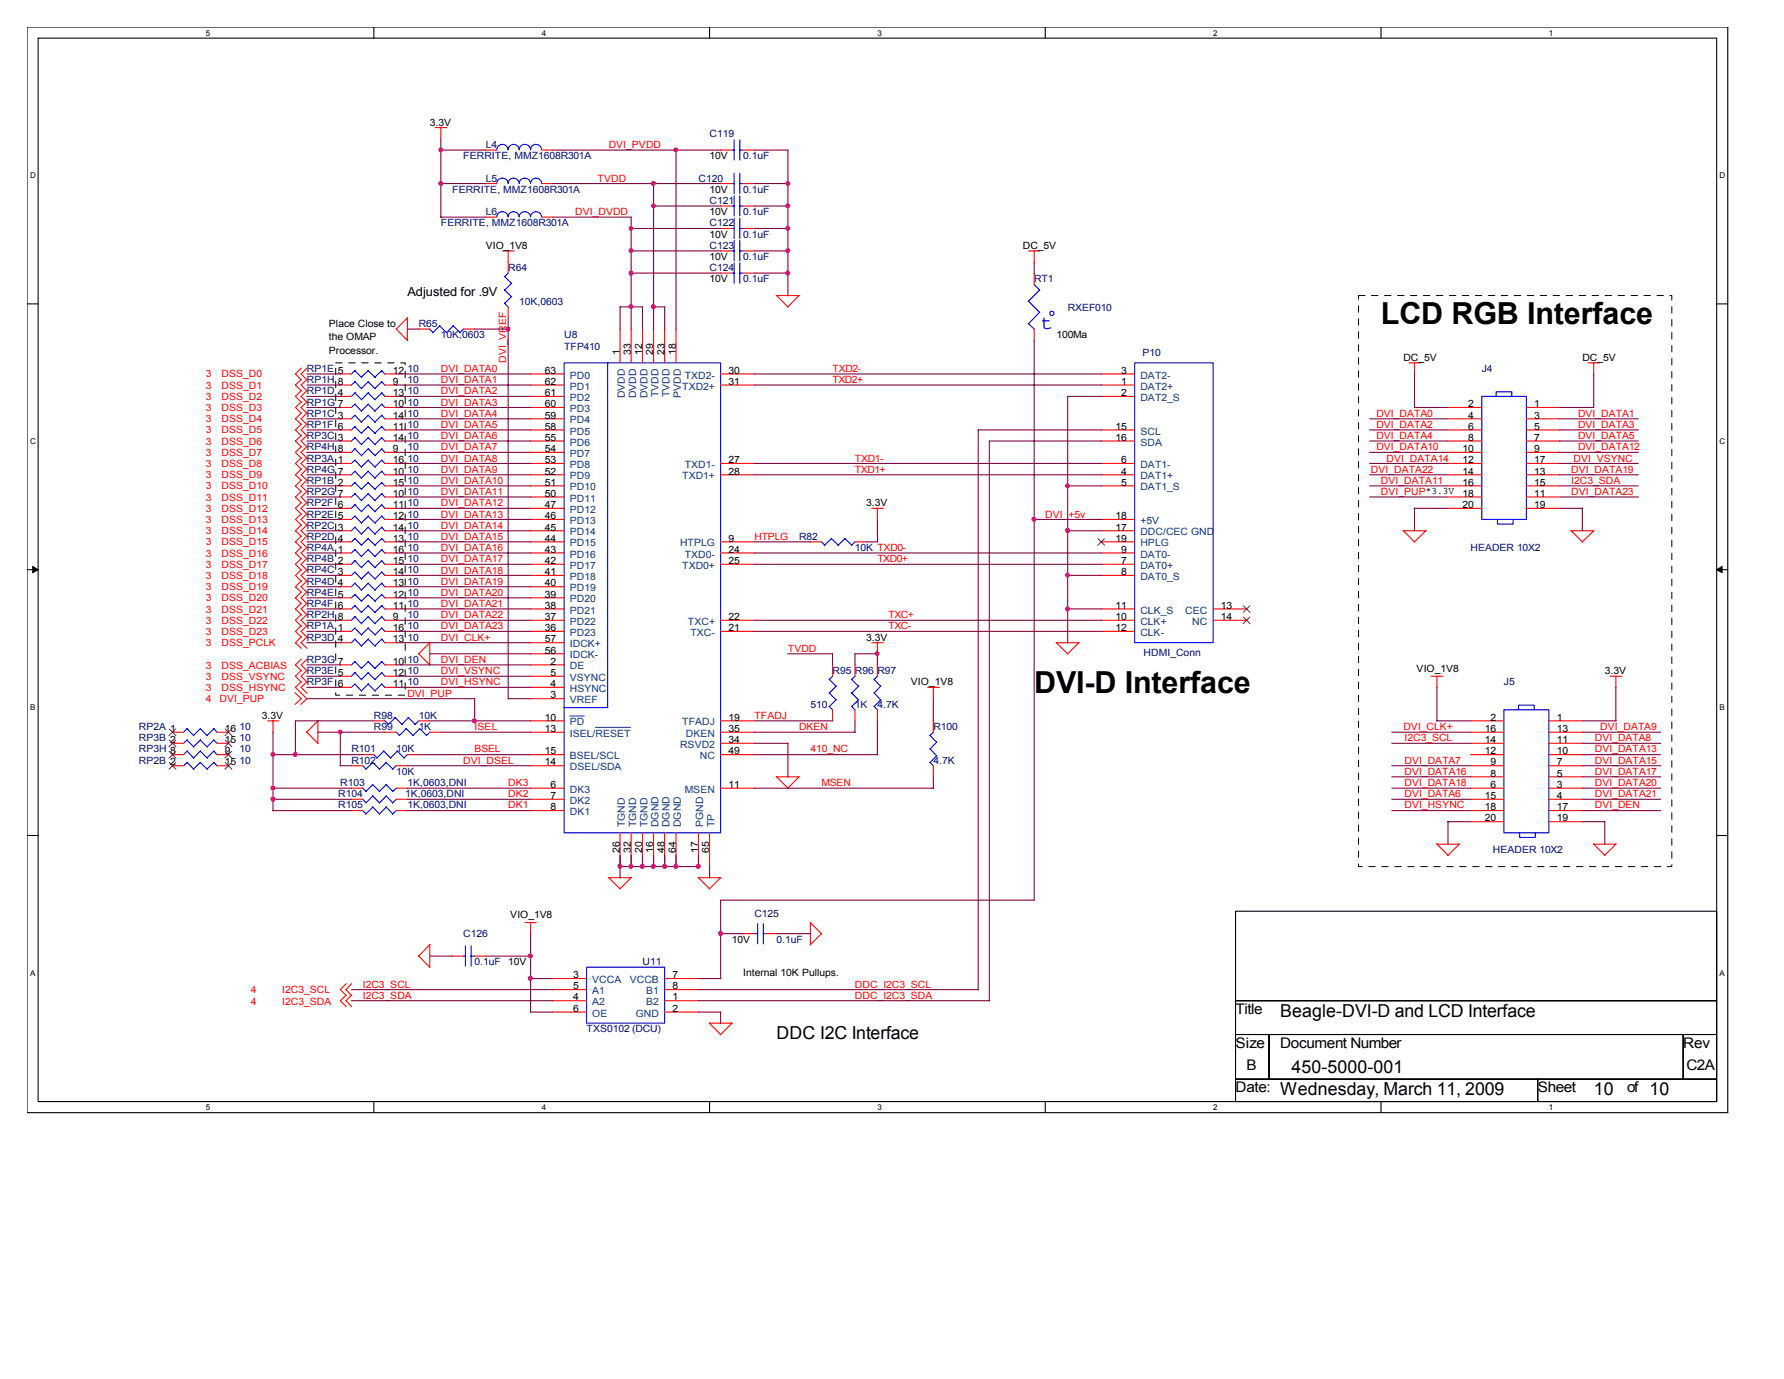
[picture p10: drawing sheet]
<svg xmlns="http://www.w3.org/2000/svg" width="279mm" height="216mm" viewBox="0 0 279 216" stroke-linecap="round" stroke-linejoin="round" font-family="sans-serif">
<defs><g id="words">
<g font-size="4.7">
<text x="216.3" y="50.7">LCD RGB Interface</text>
<text x="162" y="108.5">DVI-D Interface</text>
</g>
<text font-size="3.2" fill="#00f" x="163" y="51.6">t</text>
<g font-size="2.8">
<text x="200.5" y="159.2">Beagle-DVI-D and LCD Interface</text>
<text x="121.6" y="162.7">DDC I2C Interface</text>
<text x="202.3" y="168">450-5000-001</text>
<text x="200.5" y="171.5">Wednesday, March 11, 2009</text>
<text x="249.6" y="171.5">10</text>
<text x="258.4" y="171.5">10</text>
</g>
<g font-size="2.3">
<text x="193.5" y="158.7">Title</text>
<text x="193.5" y="164">Size</text>
<text x="195.2" y="167.5">B</text>
<text x="200.5" y="164">Document Number</text>
<text x="263.6" y="164">Rev</text>
<text x="264.1" y="167.5">C2A</text>
<text x="193.5" y="171">Date:</text>
<text x="240.8" y="171">Sheet</text>
<text x="254.8" y="171">of</text>
</g>
<text font-size="1.9" x="63.8" y="46.3">Adjusted for .9V</text>
<g font-size="1.6">
<text x="67.3" y="19.7">3.3V</text>
<text x="111.1" y="24.9">10V</text>
<text x="111.1" y="30.2">10V</text>
<text x="111.1" y="33.7">10V</text>
<text x="76.1" y="38.9">VIO_1V8</text>
<text x="111.1" y="37.2">10V</text>
<text x="111.1" y="40.7">10V</text>
<text x="160.2" y="38.9">DC_5V</text>
<text x="111.1" y="44.2">10V</text>
<text x="51.5" y="51.2">Place Close to</text>
<text x="51.5" y="53.3">the OMAP</text>
<text x="165.4" y="53">100Ma</text>
<text x="51.5" y="55.4">Processor.</text>
<text x="52.9" y="58.5">5</text>
<text x="61.5" y="58.5">12</text>
<text x="85.3" y="58.5">63</text>
<text x="97.1" y="55.6" transform="rotate(-90 97.1 55.6)">1</text>
<text x="98.8" y="55.6" transform="rotate(-90 98.8 55.6)">33</text>
<text x="100.6" y="55.6" transform="rotate(-90 100.6 55.6)">12</text>
<text x="102.3" y="55.6" transform="rotate(-90 102.3 55.6)">29</text>
<text x="104.1" y="55.6" transform="rotate(-90 104.1 55.6)">23</text>
<text x="105.8" y="55.6" transform="rotate(-90 105.8 55.6)">18</text>
<text x="114.1" y="58.5">30</text>
<text x="175.6" y="58.5">3</text>
<text x="219.8" y="56.5">DC_5V</text>
<text x="247.8" y="56.5">DC_5V</text>
<text x="52.9" y="62">4</text>
<text x="52.9" y="60.2">8</text>
<text x="52.9" y="65.5">3</text>
<text x="52.9" y="63.8">7</text>
<text x="61.5" y="62">13</text>
<text x="61.5" y="60.2">9</text>
<text x="61.5" y="65.5">14</text>
<text x="61.5" y="63.8">10</text>
<text x="85.3" y="60.2">62</text>
<text x="85.3" y="62">61</text>
<text x="85.3" y="63.8">60</text>
<text x="85.3" y="65.5">59</text>
<text x="114.1" y="60.2">31</text>
<text x="175.6" y="60.2">1</text>
<text x="175.6" y="62">2</text>
<text x="230" y="63.8">2</text>
<text x="230" y="65.5">4</text>
<text x="240.3" y="63.8">1</text>
<text x="240.3" y="65.5">3</text>
<text x="52.9" y="67.3">6</text>
<text x="52.9" y="69">3</text>
<text x="52.9" y="70.8">8</text>
<text x="61.5" y="67.3">11</text>
<text x="61.5" y="69">14</text>
<text x="61.5" y="70.8">9</text>
<text x="85.3" y="67.3">58</text>
<text x="85.3" y="69">55</text>
<text x="85.3" y="70.8">54</text>
<text x="174.7" y="67.3">15</text>
<text x="174.7" y="69">16</text>
<text x="229.1" y="70.8">10</text>
<text x="230" y="67.3">6</text>
<text x="230" y="69">8</text>
<text x="240.3" y="67.3">5</text>
<text x="240.3" y="69">7</text>
<text x="240.3" y="70.8">9</text>
<text x="52.9" y="77.8">7</text>
<text x="52.9" y="72.5">1</text>
<text x="52.9" y="74.3">7</text>
<text x="52.9" y="76">2</text>
<text x="61.5" y="77.8">10</text>
<text x="61.5" y="72.5">16</text>
<text x="61.5" y="74.3">10</text>
<text x="61.5" y="76">15</text>
<text x="85.3" y="72.5">53</text>
<text x="85.3" y="74.3">52</text>
<text x="85.3" y="76">51</text>
<text x="85.3" y="77.8">50</text>
<text x="114.1" y="74.3">28</text>
<text x="114.1" y="72.5">27</text>
<text x="175.6" y="74.3">4</text>
<text x="175.6" y="76">5</text>
<text x="175.6" y="72.5">6</text>
<text x="229.1" y="72.5">12</text>
<text x="229.1" y="74.3">14</text>
<text x="229.1" y="76">16</text>
<text x="229.1" y="77.8">18</text>
<text x="240.3" y="72.5">17</text>
<text x="240.3" y="74.3">13</text>
<text x="240.3" y="76">15</text>
<text x="240.3" y="77.8">11</text>
<text x="52.9" y="79.5">6</text>
<text x="52.9" y="83.1">3</text>
<text x="52.9" y="81.3">5</text>
<text x="61.5" y="79.5">11</text>
<text x="61.5" y="83.1">14</text>
<text x="61.5" y="81.3">12</text>
<text x="85.3" y="79.5">47</text>
<text x="85.3" y="81.3">46</text>
<text x="85.3" y="83.1">45</text>
<text x="135.7" y="79.2">3.3V</text>
<text x="174.7" y="83.1">17</text>
<text x="174.7" y="81.3">18</text>
<text x="229.1" y="79.5">20</text>
<text x="240.3" y="79.5">19</text>
<text x="52.9" y="84.8">4</text>
<text x="52.9" y="86.5">1</text>
<text x="52.9" y="88.3">2</text>
<text x="61.5" y="84.8">13</text>
<text x="61.5" y="86.5">16</text>
<text x="61.5" y="88.3">15</text>
<text x="85.3" y="84.8">44</text>
<text x="85.3" y="86.5">43</text>
<text x="85.3" y="88.3">42</text>
<text x="114.1" y="88.3">25</text>
<text x="114.1" y="86.5">24</text>
<text x="114.1" y="84.8">9</text>
<text x="174.7" y="84.8">19</text>
<text x="175.6" y="88.3">7</text>
<text x="175.6" y="86.5">9</text>
<text x="52.9" y="90">3</text>
<text x="52.9" y="91.8">4</text>
<text x="52.9" y="93.6">5</text>
<text x="52.9" y="95.3">6</text>
<text x="61.5" y="90">14</text>
<text x="61.5" y="91.8">13</text>
<text x="61.5" y="93.6">12</text>
<text x="61.5" y="95.3">11</text>
<text x="85.3" y="90">41</text>
<text x="85.3" y="91.8">40</text>
<text x="85.3" y="93.6">39</text>
<text x="85.3" y="95.3">38</text>
<text x="174.7" y="95.3">11</text>
<text x="175.6" y="90">8</text>
<text x="191.2" y="95.3">13</text>
<text x="52.9" y="100.6">4</text>
<text x="52.9" y="97.1">8</text>
<text x="52.9" y="98.8">1</text>
<text x="61.5" y="100.6">13</text>
<text x="61.5" y="97.1">9</text>
<text x="61.5" y="98.8">16</text>
<text x="85.3" y="97.1">37</text>
<text x="85.3" y="98.8">36</text>
<text x="85.3" y="100.6">57</text>
<text x="114.1" y="97.1">22</text>
<text x="114.1" y="98.8">21</text>
<text x="135.7" y="100.3">3.3V</text>
<text x="174.7" y="97.1">10</text>
<text x="174.7" y="98.8">12</text>
<text x="191.2" y="97.1">14</text>
<text x="52.9" y="107.6">6</text>
<text x="52.9" y="104.1">7</text>
<text x="52.9" y="105.8">5</text>
<text x="61.5" y="107.6">11</text>
<text x="61.5" y="104.1">10</text>
<text x="61.5" y="105.8">12</text>
<text x="85.3" y="102.3">56</text>
<text x="86.2" y="104.1">2</text>
<text x="86.2" y="105.8">5</text>
<text x="86.2" y="107.6">4</text>
<text x="142.7" y="107.3">VIO_1V8</text>
<text x="221.9" y="105.2">VIO_1V8</text>
<text x="251.3" y="105.5">3.3V</text>
<text x="41" y="112.6">3.3V</text>
<text x="85.3" y="112.8">10</text>
<text x="86.2" y="109.3">3</text>
<text x="114.1" y="112.8">19</text>
<text x="233.4" y="112.8">2</text>
<text x="243.8" y="112.8">1</text>
<text x="35.2" y="114.6">16</text>
<text x="35.2" y="116.3">15</text>
<text x="35.2" y="118.1">9</text>
<text x="35.2" y="119.8">15</text>
<text x="85.3" y="118.1">15</text>
<text x="85.3" y="119.8">14</text>
<text x="85.3" y="114.6">13</text>
<text x="114.1" y="118.1">49</text>
<text x="114.1" y="116.3">34</text>
<text x="114.1" y="114.6">35</text>
<text x="232.5" y="114.6">16</text>
<text x="232.5" y="116.3">14</text>
<text x="232.5" y="118.1">12</text>
<text x="233.4" y="119.8">9</text>
<text x="243.8" y="114.6">13</text>
<text x="243.8" y="116.3">11</text>
<text x="243.8" y="118.1">10</text>
<text x="243.8" y="119.8">7</text>
<text x="86.2" y="125.1">7</text>
<text x="86.2" y="123.4">6</text>
<text x="114.1" y="123.4">11</text>
<text x="232.5" y="125.1">15</text>
<text x="233.4" y="121.6">8</text>
<text x="233.4" y="123.4">6</text>
<text x="243.8" y="121.6">5</text>
<text x="243.8" y="123.4">3</text>
<text x="243.8" y="125.1">4</text>
<text x="86.2" y="126.9">8</text>
<text x="232.5" y="126.9">18</text>
<text x="232.5" y="128.6">20</text>
<text x="243.8" y="126.9">17</text>
<text x="243.8" y="128.6">19</text>
<text x="97.1" y="133.5" transform="rotate(-90 97.1 133.5)">26</text>
<text x="98.8" y="133.5" transform="rotate(-90 98.8 133.5)">32</text>
<text x="100.6" y="133.5" transform="rotate(-90 100.6 133.5)">20</text>
<text x="102.3" y="133.5" transform="rotate(-90 102.3 133.5)">16</text>
<text x="104.1" y="133.5" transform="rotate(-90 104.1 133.5)">48</text>
<text x="105.8" y="133.5" transform="rotate(-90 105.8 133.5)">64</text>
<text x="109.3" y="133.5" transform="rotate(-90 109.3 133.5)">17</text>
<text x="111.1" y="133.5" transform="rotate(-90 111.1 133.5)">65</text>
<text x="79.9" y="143.8">VIO_1V8</text>
<text x="114.6" y="147.6">10V</text>
<text x="79.6" y="151.1">10V</text>
<text x="89.7" y="154.9">5</text>
<text x="89.7" y="153.2">3</text>
<text x="105.3" y="154.9">8</text>
<text x="105.3" y="153.2">7</text>
<text x="116.4" y="152.9">Internal 10K Pullups.</text>
<text x="89.7" y="158.4">6</text>
<text x="89.7" y="156.6">4</text>
<text x="105.3" y="158.4">2</text>
<text x="105.3" y="156.6">1</text>
</g>
<g font-size="1.6" fill="#000080">
<text x="76.1" y="23.2">L4</text>
<text x="111.1" y="21.4">C119</text>
<text x="72.6" y="24.9">FERRITE, MMZ1608R301A</text>
<text x="76.1" y="28.4">L5</text>
<text x="109.4" y="28.4">C120</text>
<text x="116.4" y="24.9">0.1uF</text>
<text x="69" y="35.4">FERRITE, MMZ1608R301A</text>
<text x="70.8" y="30.2">FERRITE, MMZ1608R301A</text>
<text x="76.1" y="33.7">L6</text>
<text x="111.1" y="32">C121</text>
<text x="111.1" y="35.4">C122</text>
<text x="116.4" y="30.2">0.1uF</text>
<text x="116.4" y="33.7">0.1uF</text>
<text x="111.1" y="38.9">C123</text>
<text x="116.4" y="37.2">0.1uF</text>
<text x="116.4" y="40.7">0.1uF</text>
<text x="79.6" y="42.5">R64</text>
<text x="81.3" y="47.7">10K,0603</text>
<text x="111.1" y="42.5">C124</text>
<text x="116.4" y="44.2">0.1uF</text>
<text x="162" y="44.2">RT1</text>
<text x="65.6" y="51.2">R65</text>
<text x="69" y="53">10K,0603</text>
<text x="88.3" y="53">U8</text>
<text x="167.2" y="48.8">RXEF010</text>
<text x="48" y="60">RP1H</text>
<text x="48" y="58.3">RP1E</text>
<text x="63.8" y="60">10</text>
<text x="63.8" y="58.3">10</text>
<text x="88.3" y="54.7">TFP410</text>
<text x="178.9" y="55.8">P10</text>
<text x="232.1" y="58.3">J4</text>
<text x="48" y="61.7">RP1D</text>
<text x="48" y="65.2">RP1C</text>
<text x="48" y="63.5">RP1G</text>
<text x="63.8" y="61.7">10</text>
<text x="63.8" y="65.2">10</text>
<text x="63.8" y="63.5">10</text>
<text x="48" y="67">RP1F</text>
<text x="48" y="68.7">RP3C</text>
<text x="48" y="70.5">RP4H</text>
<text x="63.8" y="68.7">10</text>
<text x="63.8" y="70.5">10</text>
<text x="63.8" y="67">10</text>
<text x="48" y="77.5">RP2G</text>
<text x="48" y="72.3">RP3A</text>
<text x="48" y="74">RP4G</text>
<text x="48" y="75.8">RP1B</text>
<text x="63.8" y="72.3">10</text>
<text x="63.8" y="75.8">10</text>
<text x="63.8" y="77.5">10</text>
<text x="63.8" y="74">10</text>
<text x="48" y="79.2">RP2F</text>
<text x="48" y="82.8">RP2C</text>
<text x="48" y="81">RP2E</text>
<text x="63.8" y="82.8">10</text>
<text x="63.8" y="81">10</text>
<text x="63.8" y="79.2">10</text>
<text x="48" y="84.5">RP2D</text>
<text x="48" y="86.3">RP4A</text>
<text x="48" y="88">RP4B</text>
<text x="48" y="89.8">RP4C</text>
<text x="63.8" y="84.5">10</text>
<text x="63.8" y="89.8">10</text>
<text x="63.8" y="86.3">10</text>
<text x="63.8" y="88">10</text>
<text x="125.1" y="84.5">R82</text>
<text x="133.9" y="86.3">10K TXD0-</text>
<text x="230.3" y="86.3">HEADER 10X2</text>
<text x="48" y="91.5">RP4D</text>
<text x="48" y="93.3">RP4E</text>
<text x="48" y="95">RP4F</text>
<text x="63.8" y="91.5">10</text>
<text x="63.8" y="93.3">10</text>
<text x="63.8" y="95">10</text>
<text x="48" y="100.3">RP3D</text>
<text x="48" y="96.8">RP2H</text>
<text x="48" y="98.6">RP1A</text>
<text x="63.8" y="100.3">10</text>
<text x="63.8" y="96.8">10</text>
<text x="63.8" y="98.6">10</text>
<text x="48" y="107.3">RP3F</text>
<text x="48" y="103.8">RP3G</text>
<text x="48" y="105.5">RP3E</text>
<text x="63.8" y="105.5">10</text>
<text x="63.8" y="107.3">10</text>
<text x="63.8" y="103.8">10</text>
<text x="130.4" y="105.5">R95 R96 R97</text>
<text x="179.1" y="102.7">HDMI_Conn</text>
<text x="235.5" y="107.3">J5</text>
<text x="58.5" y="112.6">R98</text>
<text x="65.6" y="112.6">10K</text>
<text x="126.9" y="110.8">510</text>
<text x="133.9" y="110.8">1K</text>
<text x="137.4" y="110.8">4.7K</text>
<text x="21.8" y="114.3">RP2A 1</text>
<text x="21.8" y="116.1">RP3B 2</text>
<text x="21.8" y="117.8">RP3H 8</text>
<text x="21.8" y="119.6">RP2B 2</text>
<text x="37.5" y="117.8">10</text>
<text x="37.5" y="114.3">10</text>
<text x="37.5" y="116.1">10</text>
<text x="37.5" y="119.6">10</text>
<text x="55" y="117.8">R101</text>
<text x="55" y="119.6">R102</text>
<text x="58.5" y="114.3">R99</text>
<text x="62.1" y="117.8">10K</text>
<text x="65.6" y="114.3">1K</text>
<text x="146.2" y="114.3">R100</text>
<text x="146.2" y="119.6">4.7K</text>
<text x="53" y="124.8">R104</text>
<text x="53.3" y="123.1">R103</text>
<text x="62.1" y="121.3">10K</text>
<text x="63.5" y="124.8">1K,0603,DNI</text>
<text x="63.8" y="123.1">1K,0603,DNI</text>
<text x="53" y="126.6">R105</text>
<text x="63.8" y="126.6">1K,0603,DNI</text>
<text x="233.8" y="133.6">HEADER 10X2</text>
<text x="118.2" y="143.6">C125</text>
<text x="72.6" y="146.7">C126</text>
<text x="121.6" y="147.6">0.1uF</text>
<text x="74.3" y="151.1">0.1uF</text>
<text x="100.6" y="151.1">U11</text>
<text x="91.9" y="161.6">TXS0102 (DCU)</text>
</g>
<g font-size="1.6" fill="#f00">
<text x="95.3" y="23.2">DVI_PVDD</text>
<text x="93.6" y="28.4">TVDD</text>
<text x="90.1" y="33.7">DVI_DVDD</text>
<text x="32.3" y="59.1">3</text>
<text x="34.7" y="59.1">DSS_D0</text>
<text x="69" y="58.3">DVI_DATA0</text>
<text x="69" y="60">DVI_DATA1</text>
<text x="79.3" y="56.8" transform="rotate(-90 79.3 56.8)">DVI_VREF</text>
<text x="130.4" y="58.3">TXD2-</text>
<text x="130.4" y="60">TXD2+</text>
<text x="32.3" y="64.4">3</text>
<text x="32.3" y="62.6">3</text>
<text x="32.3" y="60.9">3</text>
<text x="34.7" y="64.4">DSS_D3</text>
<text x="34.7" y="62.6">DSS_D2</text>
<text x="34.7" y="60.9">DSS_D1</text>
<text x="69" y="61.7">DVI_DATA2</text>
<text x="69" y="65.2">DVI_DATA4</text>
<text x="69" y="63.5">DVI_DATA3</text>
<text x="215.6" y="65.2">DVI_DATA0</text>
<text x="247.1" y="65.2">DVI_DATA1</text>
<text x="32.3" y="66.1">3</text>
<text x="32.3" y="69.6">3</text>
<text x="32.3" y="71.4">3</text>
<text x="32.3" y="67.9">3</text>
<text x="34.7" y="66.1">DSS_D4</text>
<text x="34.7" y="69.6">DSS_D6</text>
<text x="34.7" y="71.4">DSS_D7</text>
<text x="34.7" y="67.9">DSS_D5</text>
<text x="69" y="67">DVI_DATA5</text>
<text x="69" y="70.5">DVI_DATA7</text>
<text x="69" y="68.7">DVI_DATA6</text>
<text x="215.6" y="67">DVI_DATA2</text>
<text x="215.6" y="68.7">DVI_DATA4</text>
<text x="215.6" y="70.5">DVI_DATA10</text>
<text x="247.1" y="67">DVI_DATA3</text>
<text x="247.1" y="68.7">DVI_DATA5</text>
<text x="247.1" y="70.5">DVI_DATA12</text>
<text x="32.3" y="76.6">3</text>
<text x="32.3" y="73.2">3</text>
<text x="32.3" y="74.9">3</text>
<text x="34.7" y="76.6">DSS_D10</text>
<text x="34.7" y="73.2">DSS_D8</text>
<text x="34.7" y="74.9">DSS_D9</text>
<text x="69" y="74">DVI_DATA9</text>
<text x="69" y="72.3">DVI_DATA8</text>
<text x="69" y="77.5">DVI_DATA11</text>
<text x="69" y="75.8">DVI_DATA10</text>
<text x="133.9" y="74">TXD1+</text>
<text x="133.9" y="72.3">TXD1-</text>
<text x="214.7" y="74">DVI_DATA22</text>
<text x="216.3" y="75.8">DVI_DATA11</text>
<text x="216.3" y="77.5">DVI_PUP*3.3V</text>
<text x="217.2" y="72.3">DVI_DATA14</text>
<text x="246.1" y="75.8">I2C3_SDA</text>
<text x="246.1" y="74">DVI_DATA19</text>
<text x="246.1" y="77.5">DVI_DATA23</text>
<text x="246.4" y="72.3">DVI_VSYNC</text>
<text x="32.3" y="78.4">3</text>
<text x="32.3" y="80.1">3</text>
<text x="32.3" y="83.7">3</text>
<text x="32.3" y="81.9">3</text>
<text x="34.7" y="78.4">DSS_D11</text>
<text x="34.7" y="80.1">DSS_D12</text>
<text x="34.7" y="83.7">DSS_D14</text>
<text x="34.7" y="81.9">DSS_D13</text>
<text x="69" y="81">DVI_DATA13</text>
<text x="69" y="82.8">DVI_DATA14</text>
<text x="69" y="79.2">DVI_DATA12</text>
<text x="163.7" y="81">DVI_+5v</text>
<text x="32.3" y="88.9">3</text>
<text x="32.3" y="85.4">3</text>
<text x="32.3" y="87.2">3</text>
<text x="34.7" y="88.9">DSS_D17</text>
<text x="34.7" y="85.4">DSS_D15</text>
<text x="34.7" y="87.2">DSS_D16</text>
<text x="69" y="84.5">DVI_DATA15</text>
<text x="69" y="86.3">DVI_DATA16</text>
<text x="69" y="88">DVI_DATA17</text>
<text x="69" y="89.8">DVI_DATA18</text>
<text x="118.2" y="84.5">HTPLG</text>
<text x="137.4" y="88">TXD0+</text>
<text x="32.3" y="95.9">3</text>
<text x="32.3" y="94.1">3</text>
<text x="32.3" y="90.7">3</text>
<text x="32.3" y="92.4">3</text>
<text x="34.7" y="95.9">DSS_D21</text>
<text x="34.7" y="94.1">DSS_D20</text>
<text x="34.7" y="90.7">DSS_D18</text>
<text x="34.7" y="92.4">DSS_D19</text>
<text x="69" y="95">DVI_DATA21</text>
<text x="69" y="91.5">DVI_DATA19</text>
<text x="69" y="93.3">DVI_DATA20</text>
<text x="32.3" y="101.2">3</text>
<text x="32.3" y="99.4">3</text>
<text x="32.3" y="97.7">3</text>
<text x="34.7" y="101.2">DSS_PCLK</text>
<text x="34.7" y="99.4">DSS_D23</text>
<text x="34.7" y="97.7">DSS_D22</text>
<text x="69" y="100.3">DVI_CLK+</text>
<text x="69" y="98.6">DVI_DATA23</text>
<text x="69" y="96.8">DVI_DATA22</text>
<text x="139.1" y="96.8">TXC+</text>
<text x="139.1" y="98.6">TXC-</text>
<text x="32.3" y="106.4">3</text>
<text x="32.3" y="104.7">3</text>
<text x="34.7" y="106.4">DSS_VSYNC</text>
<text x="34.7" y="104.7">DSS_ACBIAS</text>
<text x="69" y="105.5">DVI_VSYNC</text>
<text x="69" y="107.3">DVI_HSYNC</text>
<text x="69" y="103.8">DVI_DEN</text>
<text x="123.4" y="102.1">TVDD</text>
<text x="32.3" y="109.9">4</text>
<text x="32.3" y="108.2">3</text>
<text x="34.4" y="109.9">DVI_PUP</text>
<text x="34.7" y="108.2">DSS_HSYNC</text>
<text x="63.8" y="109.1">DVI_PUP</text>
<text x="118.2" y="112.6">TFADJ</text>
<text x="72.6" y="119.6">DVI_DSEL</text>
<text x="74.3" y="117.8">BSEL</text>
<text x="74.3" y="114.3">ISEL</text>
<text x="125.1" y="114.3">DKEN</text>
<text x="126.9" y="117.8">410_NC</text>
<text x="219.8" y="114.3">DVI_CLK+</text>
<text x="220" y="119.6">DVI_DATA7</text>
<text x="220" y="116.1">I2C3_SCL</text>
<text x="249.8" y="119.6">DVI_DATA15</text>
<text x="249.8" y="116.1">DVI_DATA8</text>
<text x="249.8" y="117.8">DVI_DATA13</text>
<text x="250.6" y="114.3">DVI_DATA9</text>
<text x="79.6" y="123.1">DK3</text>
<text x="79.6" y="124.8">DK2</text>
<text x="128.7" y="123.1">MSEN</text>
<text x="220" y="121.3">DVI_DATA16</text>
<text x="220" y="123.1">DVI_DATA18</text>
<text x="220" y="124.8">DVI_DATA6</text>
<text x="249.8" y="123.1">DVI_DATA20</text>
<text x="249.8" y="124.8">DVI_DATA21</text>
<text x="249.8" y="121.3">DVI_DATA17</text>
<text x="79.6" y="126.6">DK1</text>
<text x="220" y="126.6">DVI_HSYNC</text>
<text x="249.8" y="126.6">DVI_DEN</text>
<text x="39.3" y="155.5">4</text>
<text x="44.2" y="155.5">I2C3_SCL</text>
<text x="56.8" y="154.6">I2C3_SCL</text>
<text x="133.9" y="154.6">DDC_I2C3_SCL</text>
<text x="39.3" y="157.3">4</text>
<text x="44.2" y="157.3">I2C3_SDA</text>
<text x="56.8" y="156.4">I2C3_SDA</text>
<text x="133.9" y="156.4">DDC_I2C3_SDA</text>
</g>
<g font-size="1.6" fill="#004080">
<text x="89.2" y="59.3">PD0</text>
<text x="107.2" y="59.3">TXD2-</text>
<text x="178.6" y="59.3">DAT2-</text>
<text x="89.2" y="61">PD1</text>
<text x="89.2" y="62.8">PD2</text>
<text x="89.2" y="64.5">PD3</text>
<text x="97.9" y="62.4" transform="rotate(-90 97.9 62.4)">DVDD</text>
<text x="99.6" y="62.4" transform="rotate(-90 99.6 62.4)">DVDD</text>
<text x="101.4" y="62.4" transform="rotate(-90 101.4 62.4)">DVDD</text>
<text x="103.1" y="62.2" transform="rotate(-90 103.1 62.2)">TVDD</text>
<text x="104.9" y="62.2" transform="rotate(-90 104.9 62.2)">TVDD</text>
<text x="106.6" y="62.3" transform="rotate(-90 106.6 62.3)">PVDD</text>
<text x="106.8" y="61">TXD2+</text>
<text x="178.6" y="61">DAT2+</text>
<text x="178.6" y="62.8">DAT2_S</text>
<text x="89.2" y="66.3">PD4</text>
<text x="89.2" y="68">PD5</text>
<text x="89.2" y="69.8">PD6</text>
<text x="89.2" y="71.5">PD7</text>
<text x="178.6" y="68">SCL</text>
<text x="178.6" y="69.8">SDA</text>
<text x="89.2" y="73.3">PD8</text>
<text x="89.2" y="75.1">PD9</text>
<text x="89.2" y="76.8">PD10</text>
<text x="106.8" y="75.1">TXD1+</text>
<text x="107.2" y="73.3">TXD1-</text>
<text x="178.6" y="75.1">DAT1+</text>
<text x="178.6" y="76.8">DAT1_S</text>
<text x="178.6" y="73.3">DAT1-</text>
<text x="89.2" y="78.5">PD11</text>
<text x="89.2" y="80.3">PD12</text>
<text x="89.2" y="82">PD13</text>
<text x="89.2" y="83.8">PD14</text>
<text x="178.6" y="83.8">DDC/CEC GND</text>
<text x="178.6" y="82">+5V</text>
<text x="89.2" y="85.6">PD15</text>
<text x="89.2" y="87.3">PD16</text>
<text x="89.2" y="89.1">PD17</text>
<text x="106.5" y="85.6">HTPLG</text>
<text x="106.8" y="89.1">TXD0+</text>
<text x="107.2" y="87.3">TXD0-</text>
<text x="178.6" y="89.1">DAT0+</text>
<text x="178.6" y="87.3">DAT0-</text>
<text x="178.6" y="85.6">HPLG</text>
<text x="89.2" y="90.8">PD18</text>
<text x="89.2" y="92.6">PD19</text>
<text x="89.2" y="94.3">PD20</text>
<text x="178.6" y="90.8">DAT0_S</text>
<text x="89.2" y="96.1">PD21</text>
<text x="89.2" y="97.8">PD22</text>
<text x="89.2" y="99.6">PD23</text>
<text x="89.2" y="101.3">IDCK+</text>
<text x="107.7" y="97.8">TXC+</text>
<text x="108.1" y="99.6">TXC-</text>
<text x="178.6" y="97.8">CLK+</text>
<text x="178.6" y="99.6">CLK-</text>
<text x="178.6" y="96.1">CLK_S</text>
<text x="185.6" y="96.1">CEC</text>
<text x="186.7" y="97.8">NC</text>
<text x="89.2" y="103.1">IDCK-</text>
<text x="89.2" y="104.8">DE</text>
<text x="89.2" y="106.6">VSYNC</text>
<text x="89.2" y="108.3">HSYNC</text>
<text x="89.2" y="110.1">VREF</text>
<text x="89.2" y="113.6">PD</text>
<text x="106.8" y="113.6">TFADJ</text>
<text x="89.2" y="118.9">BSEL/SCL</text>
<text x="89.2" y="115.4">ISEL/RESET</text>
<text x="106.5" y="117.1">RSVD2</text>
<text x="107.4" y="115.4">DKEN</text>
<text x="109.6" y="118.9">NC</text>
<text x="89.2" y="125.9">DK2</text>
<text x="89.2" y="120.6">DSEL/SDA</text>
<text x="89.2" y="124.1">DK3</text>
<text x="107.2" y="124.1">MSEN</text>
<text x="89.2" y="127.6">DK1</text>
<text x="97.9" y="129.5" transform="rotate(-90 97.9 129.5)">TGND</text>
<text x="99.6" y="129.5" transform="rotate(-90 99.6 129.5)">TGND</text>
<text x="101.4" y="129.5" transform="rotate(-90 101.4 129.5)">TGND</text>
<text x="103.1" y="129.5" transform="rotate(-90 103.1 129.5)">DGND</text>
<text x="104.9" y="129.5" transform="rotate(-90 104.9 129.5)">DGND</text>
<text x="106.6" y="129.5" transform="rotate(-90 106.6 129.5)">DGND</text>
<text x="110.2" y="129.5" transform="rotate(-90 110.2 129.5)">PGND</text>
<text x="111.9" y="129.5" transform="rotate(-90 111.9 129.5)">TP</text>
<text x="92.8" y="155.7">A1</text>
<text x="92.8" y="153.9">VCCA</text>
<text x="98.6" y="153.9">VCCB</text>
<text x="101.2" y="155.7">B1</text>
<text x="92.8" y="159.2">OE</text>
<text x="92.8" y="157.4">A2</text>
<text x="99.6" y="159.2">GND</text>
<text x="101.2" y="157.4">B2</text>
</g>
<g font-size="1.3">
<text x="32.3" y="5.6">5</text>
<text x="84.8" y="5.6">4</text>
<text x="137.4" y="5.6">3</text>
<text x="190" y="5.6">2</text>
<text x="242.6" y="5.6">1</text>
<text x="4.7" y="27.9">D</text>
<text x="269.3" y="27.9">D</text>
<text x="4.7" y="69.5">C</text>
<text x="269.3" y="69.5">C</text>
<text x="4.7" y="111.1">B</text>
<text x="269.3" y="111.1">B</text>
<text x="4.7" y="152.7">A</text>
<text x="269.3" y="152.7">A</text>
<text x="32.3" y="173.8">5</text>
<text x="84.8" y="173.8">4</text>
<text x="137.4" y="173.8">3</text>
<text x="190" y="173.8">2</text>
<text x="242.6" y="173.8">1</text>
</g>
</g></defs>
<path d="M4.2 4.2h266.4v170h-266.4zM6 6h262.9v166.5h-262.9z" fill="none" stroke="#000" stroke-width=".17"/>
<g fill="#fff">
<path d="M32.3 4.4h.6v1.4h-.6z"/>
<path d="M32.3 172.7h.6v1.4h-.6z"/>
</g>
<path d="M58.5 4.2v1.8M58.5 172.5v1.7" fill="none" stroke="#000" stroke-width=".17"/>
<g fill="#fff">
<path d="M84.8 4.4h.7v1.4h-.7z"/>
<path d="M84.8 172.7h.7v1.4h-.7z"/>
</g>
<path d="M111.1 4.2v1.8M111.1 172.5v1.7" fill="none" stroke="#000" stroke-width=".17"/>
<g fill="#fff">
<path d="M137.4 4.4h.7v1.4h-.7z"/>
<path d="M137.4 172.7h.7v1.4h-.7z"/>
</g>
<path d="M163.7 4.2v1.8M163.7 172.5v1.7" fill="none" stroke="#000" stroke-width=".17"/>
<g fill="#fff">
<path d="M190 4.4h.7v1.4h-.7z"/>
<path d="M190 172.7h.7v1.4h-.7z"/>
</g>
<path d="M216.3 4.2v1.8M216.3 172.5v1.7" fill="none" stroke="#000" stroke-width=".17"/>
<g fill="#fff">
<path d="M242.6 4.4h.6v1.4h-.6z"/>
<path d="M242.6 172.7h.6v1.4h-.6z"/>
<path d="M4.7 26.8h.9v1.4h-.9z"/>
<path d="M269.3 26.8h.9v1.4h-.9z"/>
<path d="M4.7 68.4h.9v1.4h-.9z"/>
<path d="M269.3 68.4h.9v1.4h-.9z"/>
</g>
<path d="M4.2 47.6h1.8M268.9 47.6h1.7" fill="none" stroke="#000" stroke-width=".17"/>
<g fill="#fff">
<path d="M4.7 110h.8v1.4h-.8z"/>
<path d="M269.3 110h.8v1.4h-.8z"/>
</g>
<path d="M4.2 89.2h1.8M268.9 89.2h1.7" fill="none" stroke="#000" stroke-width=".17"/>
<path d="M5.1 88.7l.9 .5-.9 .5zM268.9 89.2l.8-.5v1z" fill="#000" stroke="#000" stroke-width=".16"/>
<g fill="#fff">
<path d="M4.7 151.6h.8v1.4h-.8z"/>
<path d="M269.3 151.6h.8v1.4h-.8z"/>
</g>
<path d="M4.2 130.8h1.8M268.9 130.8h1.7M193.5 142.7h75.4v14h-75.4zM193.5 156.7h75.4v5.3h-75.4zM193.5 162h5.3v7h-5.3zM193.5 169h47.3v3.5h-47.3zM198.8 162h64.8v7h-64.8zM240.8 169h28.1v3.5h-28.1zM263.6 162h5.3v7h-5.3z" fill="none" stroke="#000" stroke-width=".17"/>
<path d="M52.6 56.8h10.9v52h-10.9v-52M212.8 46.3h49v89.4h-49v-89.4" fill="none" stroke="#000" stroke-width=".16" stroke-dasharray="1 1 1 1 1 1 1 1"/>
<g fill="none" stroke="#f00" stroke-width=".17">
<path d="M68.2 20h1.8M69 20v1.8M76.1 28.7h1.7M76.1 34h1.7M76.1 23.5h1.7M78.7 39.3h1.8M79.6 39.3v3.5M84.8 28.7h1.8M84.8 34h1.8M84.8 23.5h1.8M112.9 39.3h1.7M112.9 32.3h1.7"/>
<path d="M112.9 28.7h1.7M112.9 35.8h1.7M112.9 23.5h1.7M116.4 39.3h1.8M116.4 32.3h1.8M116.4 28.7h1.8M116.4 35.8h1.8M116.4 23.5h1.8M161.1 39.3h1.8M162 39.3v1.8M47.2 59.4l-.9 .9 .9 .9M47.2 57.6l-.9 .9 .9 1"/>
<path d="M48.1 59.4l-.9 .9 .9 .9M48.1 57.6l-.9 .9 .9 1M53.3 58.5h1.7M60.3 58.5h1.8M62 51.5l1.8 1.8M63.8 49.8v3.5M63.8 49.7l-1.7 1.8M65.6 51.5h1.7M72.6 51.5h1.7M79.6 48v1.8M83.1 58.5h5.2M97.1 51.5v5.3"/>
<path d="M98.8 51.5v5.3M100.6 51.5v5.3M102.4 51.5v5.3M104.1 51.5v5.3M105.9 51.5v5.3M112.9 58.5h5.3M112.9 42.8h1.7M116.4 42.8h1.8M121.6 46.2l1.8 1.8M121.6 46.3h3.6M125.1 46.3l-1.7 1.8M162 42.8v1.7"/>
<path d="M162 51.5v1.8M172.5 58.5h5.2M220.7 56.8h1.8M221.5 56.8v1.8M248.7 56.8h1.8M249.6 56.8v1.8M47.2 76.9l-.9 .9 .9 .9M47.2 75.1l-.9 1 .9 .9M47.2 64.6l-.9 1 .9 .9M47.2 78.7l-.9 .9 .9 .9M47.2 62.9l-.9 .9 .9 .9M47.2 61.1l-.9 1 .9 .9"/>
<path d="M47.2 68.2l-.9 .8 .9 1M47.2 71.7l-.9 .9 .9 .9M47.2 69.9l-.9 .9 .9 1M47.2 73.4l-.9 .9 .9 .9M47.2 66.4l-.9 .9 .9 .9M48.1 76.9l-.9 .9 .9 .9M48.1 75.1l-.9 1 .9 .9M48.1 64.6l-.9 1 .9 .9M48.1 78.7l-.9 .9 .9 .9M48.1 62.9l-.9 .9 .9 .9M48.1 61.1l-.9 1 .9 .9M48.1 68.2l-.9 .8 .9 1"/>
<path d="M48.1 71.7l-.9 .9 .9 .9M48.1 69.9l-.9 .9 .9 1M48.1 73.4l-.9 .9 .9 .9M48.1 66.4l-.9 .9 .9 .9M53.3 79.6h1.7M53.3 77.8h1.7M53.3 62.1h1.7M53.3 60.3h1.7M53.3 65.6h1.7M53.3 63.8h1.7M53.3 67.3h1.7M53.3 69h1.7"/>
<path d="M53.3 74.3h1.7M53.3 76.1h1.7M53.3 72.6h1.7M53.3 70.8h1.7M60.3 79.6h1.8M60.3 77.8h1.8M60.3 62.1h1.8M60.3 60.3h1.8M60.3 65.6h1.8M60.3 63.8h1.8M60.3 67.3h1.8M60.3 69h1.8"/>
<path d="M60.3 74.3h1.8M60.3 76.1h1.8M60.3 72.6h1.8M60.3 70.8h1.8M83.1 79.6h5.2M83.1 77.8h5.2M83.1 62.1h5.2M83.1 60.3h5.2M83.1 65.6h5.2M83.1 63.8h5.2M83.1 67.3h5.2M83.1 69h5.2"/>
<path d="M83.1 74.3h5.2M83.1 76.1h5.2M83.1 72.6h5.2M83.1 70.8h5.2M112.9 60.3h5.3M112.9 74.3h5.3M112.9 72.6h5.3M136.5 79.6h1.8M137.4 79.6v1.8M172.5 62.1h5.2M172.5 60.3h5.2M172.5 67.3h5.2"/>
<path d="M172.5 69h5.2M172.5 74.3h5.2M172.5 76.1h5.2M172.5 72.6h5.2M226.8 79.6h5.3M226.8 77.8h5.3M226.8 65.6h5.3M226.8 63.8h5.3M226.8 67.3h5.3M226.8 69h5.3M226.8 74.3h5.3M226.8 76.1h5.3"/>
<path d="M226.8 72.6h5.3M226.8 70.8h5.3M239.1 79.6h5.2M239.1 77.8h5.2M239.1 65.6h5.2M239.1 63.8h5.2M239.1 67.3h5.2M239.1 69h5.2M239.1 74.3h5.2M239.1 76.1h5.2M239.1 72.6h5.2M239.1 70.8h5.2"/>
<path d="M47.2 94.4l-.9 .9 .9 1M47.2 82.2l-.9 .9 .9 .9M47.2 99.7l-.9 .9 .9 .9M47.2 87.4l-.9 .9 .9 1M47.2 80.4l-.9 .9 .9 1M47.2 92.7l-.9 .9 .9 .9M47.2 89.2l-.9 .9 .9 .9M47.2 98l-.9 .8 .9 1M47.2 90.9l-.9 1 .9 .9M47.2 83.9l-.9 .9 .9 1M47.2 96.2l-.9 .9 .9 .9M47.2 85.7l-.9 .9 .9 .9"/>
<path d="M48.1 94.4l-.9 .9 .9 1M48.1 82.2l-.9 .9 .9 .9M48.1 99.7l-.9 .9 .9 .9M48.1 87.4l-.9 .9 .9 1M48.1 80.4l-.9 .9 .9 1M48.1 92.7l-.9 .9 .9 .9M48.1 89.2l-.9 .9 .9 .9M48.1 98l-.9 .8 .9 1M48.1 90.9l-.9 1 .9 .9M48.1 83.9l-.9 .9 .9 1M48.1 96.2l-.9 .9 .9 .9M48.1 85.7l-.9 .9 .9 .9"/>
<path d="M53.3 83.1h1.7M53.3 81.3h1.7M53.3 84.8h1.7M53.3 86.6h1.7M53.3 88.3h1.7M53.3 90.1h1.7M53.3 97.1h1.7M53.3 98.8h1.7M53.3 95.3h1.7M53.3 91.9h1.7M53.3 93.6h1.7M60.3 83.1h1.8"/>
<path d="M60.3 81.3h1.8M60.3 84.8h1.8M60.3 86.6h1.8M60.3 88.3h1.8M60.3 90.1h1.8M60.3 97.1h1.8M60.3 98.8h1.8M60.3 95.3h1.8M60.3 91.9h1.8M60.3 93.6h1.8M83.1 83.1h5.2M83.1 81.3h5.2"/>
<path d="M83.1 84.8h5.2M83.1 86.6h5.2M83.1 88.3h5.2M83.1 90.1h5.2M83.1 97.1h5.2M83.1 98.8h5.2M83.1 95.3h5.2M83.1 91.9h5.2M83.1 93.6h5.2M112.9 84.8h5.3M112.9 86.6h5.3M112.9 88.3h5.3"/>
<path d="M112.9 97.1h5.3M112.9 98.8h5.3M126.9 84.8h1.8M133.9 84.8h1.8M172.5 83.1h5.2M172.5 81.3h5.2M172.5 84.8h5.2M172.5 86.6h5.2M172.5 88.3h5.2M172.5 90.1h5.2M172.5 97.1h5.2M172.5 98.8h5.2"/>
<path d="M172.5 95.3h5.2M190 97.1h5.2M190 95.3h5.2M219.8 83.1l1.7 1.7M219.8 83.1h3.6M223.3 83.1l-1.8 1.8M246 83.1l1.8 1.7M246.1 83.1h3.5M249.6 83.1l-1.8 1.8M27 118.2h1.7M27 114.6h1.7M27 116.4h1.7"/>
<path d="M27 119.9h1.7M34 118.2h1.8M34 114.6h1.8M34 116.4h1.8M34 119.9h1.8M41.9 112.9h1.8M42.8 112.9v1.8M46.2 108.5l1 .9-1 .9M47.2 106.7l-.9 .9 1.7 1.8-.9 .9M47.2 104.9l-.9 1 .9 .9M47.2 103.2l-.9 .9 .9 .9M48 114.6l1.8 1.8"/>
<path d="M48.1 104.9l-.9 1 .9 .9M48.1 103.2l-.9 .9 .9 .9M48.1 106.7l-.9 .9 .9 .9M49.8 112.9v3.5M49.8 112.8l-1.8 1.8M53.3 100.6h1.7M53.3 107.6h1.7M53.3 105.9h1.7M53.3 104.1h1.7M55 119.9h1.8M56.8 118.2h1.7M58.5 112.9h1.8"/>
<path d="M60.3 100.6h1.8M60.3 107.6h1.8M60.3 105.9h1.8M60.3 114.6h1.8M60.3 104.1h1.8M62.1 119.9h1.7M63.8 118.2h1.8M65.5 102.3l1.8 1.8M65.6 112.9h1.7M67.3 100.6v3.5M67.3 114.6h1.7M67.4 100.6l-1.8 1.8"/>
<path d="M83.1 100.6h5.2M83.1 107.6h5.2M83.1 112.9h5.2M83.1 105.9h5.2M83.1 118.2h5.2M83.1 114.6h5.2M83.1 119.9h5.2M83.1 102.4h5.2M83.1 104.1h5.2M83.1 109.4h5.2M112.9 112.9h5.3M112.9 118.2h5.3"/>
<path d="M112.9 114.6h5.3M112.9 116.4h5.3M130.4 104.1v1.8M130.4 111.1v1.8M133.9 104.1v1.8M133.9 111.1v1.8M136.5 100.6h1.8M137.4 100.6v1.8M137.4 104.1v1.8M137.4 111.1v1.8M145.3 107.6h1.8M146.2 107.6v1.8"/>
<path d="M146.2 112.9v1.7M146.2 119.9v1.7M165.4 100.6l1.8 1.8M165.4 100.6h3.6M169 100.6l-1.8 1.8M224.2 105.9h1.8M225 105.9v1.8M230.3 112.9h5.2M230.3 118.2h5.2M230.3 114.6h5.2M230.3 116.4h5.2M230.3 119.9h5.2"/>
<path d="M242.6 112.9h5.2M242.6 118.2h5.2M242.6 114.6h5.2M242.6 116.4h5.2M242.6 119.9h5.2M252.2 105.9h1.8M253.1 105.9v1.8M55 126.9h1.8M55 123.4h1.8M55 125.1h1.8M62.1 126.9h1.7M62.1 123.4h1.7"/>
<path d="M62.1 125.1h1.7M83.1 126.9h5.2M83.1 123.4h5.2M83.1 125.1h5.2M95.3 137.4l1.8 1.7M95.3 137.4h3.6M97.1 130.4v5.3M98.8 137.4l-1.7 1.8M98.8 130.4v5.3M100.6 130.4v5.3M102.4 130.4v5.3M104.1 130.4v5.3"/>
<path d="M105.9 130.4v5.3M109.3 137.4l1.8 1.7M109.4 137.4h3.5M109.4 130.4v5.3M111.1 130.4v5.3M112.9 137.4l-1.8 1.8M112.9 123.4h5.3M121.6 121.6l1.8 1.8M121.6 121.6h3.6M125.1 121.6l-1.7 1.8M225 132.1l1.8 1.8M225 132.2h3.6"/>
<path d="M228.6 132.2l-1.9 1.7M230.3 121.6h5.2M230.3 126.9h5.2M230.3 123.4h5.2M230.3 125.1h5.2M230.3 128.7h5.2M242.6 121.6h5.2M242.6 126.9h5.2M242.6 123.4h5.2M242.6 125.1h5.2M242.6 128.7h5.2M249.6 132.1l1.7 1.8"/>
<path d="M249.6 132.2h3.5M253.1 132.2l-1.8 1.7M54.2 155.8l-.9 .9 .9 .9M54.2 154l-.9 .9 .9 1M55.1 155.8l-.9 .9 .9 .9M55.1 154l-.9 .9 .9 1M65.5 149.6l1.8 1.8M67.3 147.9v3.6M67.4 147.9l-1.8 1.8M70.8 149.7h1.8M74.3 149.7h1.8M82.2 144.4h1.8"/>
<path d="M83.1 144.4v1.8M86.6 154.9h5.3M86.6 153.2h5.3M86.6 158.5h5.3M86.6 156.7h5.3M104.1 154.9h5.3M104.1 153.2h5.3M104.1 158.5h5.3M104.1 156.7h5.3M116.4 146.2h1.8M119.9 146.2h1.7M126.9 144.4v3.5"/>
<path d="M126.9 144.4l1.8 1.8M128.7 146.2l-1.8 1.8M111.1 160.1l1.8 1.9M111.1 160.2h3.6M114.6 160.2l-1.8 1.8"/>
</g>
<g fill="none" stroke="#00f" stroke-width=".17">
<path d="M77.8 34a.89 .89 0 0 1 .9-.9 .89 .89 0 0 1 .9 .9 .87 .87 0 0 1 .9-.9 .87 .87 0 0 1 .8 .9 .89 .89 0 0 1 .9-.9 .89 .89 0 0 1 .9 .9 .87 .87 0 0 1 .9-.9 .87 .87 0 0 1 .8 .9M77.8 23.5a.89 .89 0 0 1 .9-.9 .89 .89 0 0 1 .9 .9 .87 .87 0 0 1 .9-.9 .87 .87 0 0 1 .8 .9 .89 .89 0 0 1 .9-.9 .89 .89 0 0 1 .9 .9 .87 .87 0 0 1 .9-.9 .87 .87 0 0 1 .8 .9M77.8 28.7a.89 .89 0 0 1 .9-.8 .89 .89 0 0 1 .9 .8 .87 .87 0 0 1 .9-.8 .87 .87 0 0 1 .8 .8 .89 .89 0 0 1 .9-.8 .89 .89 0 0 1 .9 .8 .87 .87 0 0 1 .9-.8 .87 .87 0 0 1 .8 .8M114.6 32.3h.4M114.6 28.7h.4M114.6 35.8h.4M114.6 23.5h.4M114.6 39.3h.4M115 21.9v3.2M115 27.1v3.2M115 30.6v3.2M115 34.2v3.1"/>
<path d="M115 37.6v3.3M115.8 32.3h.6M115.8 28.7h.6M115.8 35.8h.6M115.8 23.5h.6M115.8 39.3h.6M115.9 21.9v3.2M115.9 27.1v3.2M115.9 30.6v3.2M115.9 34.2v3.1M115.9 37.6v3.3M55.6 59.8l1 1.1"/>
<path d="M55.6 58l1 1.1M55.6 59.7l-.6 .6M55.6 58l-.6 .5M57.7 59.8l1.1 1.1M57.7 58l1.1 1.1M57.7 59.7l-1.1 1.1M57.7 58l-1.1 1.1M59.8 59.8l.5 .5M59.8 58l.5 .6M59.8 59.7l-1.1 1.1M59.8 58l-1.1 1.1M67.3 51.5l.5 .6"/>
<path d="M68.8 51l1.1 1.1M68.9 51l-1.1 1.1M71 51l1.1 1.1M71 51l-1.1 1.1M72.6 51.5l-.6 .6M79 43.3l1.1 1.1M79 45.4l1.1 1M79 47.5l.6 .5M79.6 42.7l-.6 .6M80.1 46.4l-1.1 1.1M80.1 44.3l-1.1 1.1M88.3 56.8h24.6v73.6h-24.6z"/>
<path d="M95.2 56.8v54M114.6 42.8h.4M115 41.1v3.3M115.8 42.8h.6M115.9 41.1v3.3M161.1 47.2l1.8 1.7M161.1 50.7l.9 .9M162 44.5l.9 1M162.8 45.4l-1.8 1.8M162.8 48.9l-1.8 1.8M177.7 56.8h12.3v43.8h-12.3zM55.6 77.3l1 1.1"/>
<path d="M55.6 61.5l1 1.1M55.6 79l1 1.1M55.6 65l1 1.1M55.6 63.3l1 1.1M55.6 66.8l1 1.1M55.6 68.5l1 1.1M55.6 70.3l1 1.1M55.6 72.1l1 1.1M55.6 73.8l1 1.1M55.6 75.6l1 1M55.6 77.3l-.6 .5M55.6 61.5l-.6 .6"/>
<path d="M55.6 79l-.6 .6M55.6 65l-.6 .6M55.6 63.2l-.6 .6M55.6 66.8l-.6 .5M55.6 68.5l-.6 .5M55.6 70.2l-.6 .6M55.6 72l-.6 .6M55.6 73.7l-.6 .6M55.6 75.5l-.6 .6M57.7 77.3l1.1 1.1M57.7 61.5l1.1 1.1M57.7 79l1.1 1.1"/>
<path d="M57.7 65l1.1 1.1M57.7 63.3l1.1 1.1M57.7 66.8l1.1 1.1M57.7 68.5l1.1 1.1M57.7 70.3l1.1 1.1M57.7 72.1l1.1 1.1M57.7 73.8l1.1 1.1M57.7 75.6l1.1 1M57.7 77.3l-1.1 1.1M57.7 61.5l-1.1 1.1M57.7 79l-1.1 1.1M57.7 65l-1.1 1.1"/>
<path d="M57.7 63.2l-1.1 1.1M57.7 66.8l-1.1 1M57.7 68.5l-1.1 1.1M57.7 70.2l-1.1 1.1M57.7 72l-1.1 1.1M57.7 73.7l-1.1 1.1M57.7 75.5l-1.1 1.1M59.8 77.3l.5 .6M59.8 61.5l.5 .6M59.8 79l.5 .6M59.8 65l.5 .6M59.8 63.3l.5 .5"/>
<path d="M59.8 66.8l.5 .6M59.8 68.5l.5 .6M59.8 70.3l.5 .6M59.8 72.1l.5 .5M59.8 73.8l.5 .6M59.8 75.6l.5 .5M59.8 77.3l-1.1 1.1M59.8 61.5l-1.1 1.1M59.8 79l-1.1 1.1M59.8 65l-1.1 1.1M59.8 63.2l-1.1 1.1M59.8 66.8l-1.1 1"/>
<path d="M59.8 68.5l-1.1 1.1M59.8 70.2l-1.1 1.1M59.8 72l-1.1 1.1M59.8 73.7l-1.1 1.1M59.8 75.5l-1.1 1.1M232.1 62.1h7v19.2h-7zM234.3 62.1v-.8h2.5v.8M55.6 82.5l1 1.2M55.6 80.8l1 1.1M55.6 84.3l1 1.1M55.6 86.1l1 1.1M55.6 87.8l1 1.1"/>
<path d="M55.6 89.6l1 1.1M55.6 91.3l1 1.1M55.6 93.1l1 1M55.6 94.8l1 1.1M55.6 96.6l1 1.1M55.6 98.3l1 1.1M55.6 82.5l-.6 .6M55.6 80.8l-.6 .5M55.6 87.8l-.6 .5M55.6 84.3l-.6 .5M55.6 86l-.6 .6M55.6 89.5l-.6 .6"/>
<path d="M55.6 91.3l-.6 .6M55.6 93l-.6 .6M55.6 94.8l-.6 .5M55.6 96.5l-.6 .6M55.6 98.3l-.6 .5M57.7 82.5l1.1 1.2M57.7 80.8l1.1 1.1M57.7 84.3l1.1 1.1M57.7 86.1l1.1 1.1M57.7 87.8l1.1 1.1M57.7 89.6l1.1 1.1M57.7 91.3l1.1 1.1"/>
<path d="M57.7 93.1l1.1 1M57.7 94.8l1.1 1.1M57.7 96.6l1.1 1.1M57.7 98.3l1.1 1.1M57.7 82.5l-1.1 1.1M57.7 80.8l-1.1 1.1M57.7 87.8l-1.1 1.1M57.7 84.3l-1.1 1M57.7 86l-1.1 1.1M57.7 89.5l-1.1 1.1M57.7 91.3l-1.1 1.1M57.7 93l-1.1 1.1"/>
<path d="M57.7 94.8l-1.1 1.1M57.7 96.5l-1.1 1.1M57.7 98.3l-1.1 1.1M59.8 82.5l.5 .6M59.8 80.8l.5 .6M59.8 84.3l.5 .6M59.8 86.1l.5 .5M59.8 87.8l.5 .6M59.8 89.6l.5 .5M59.8 91.3l.5 .6M59.8 93.1l.5 .5M59.8 94.8l.5 .6"/>
<path d="M59.8 96.6l.5 .6M59.8 98.3l.5 .6M59.8 82.5l-1.1 1.1M59.8 80.8l-1.1 1.1M59.8 87.8l-1.1 1.1M59.8 84.3l-1.1 1M59.8 86l-1.1 1.1M59.8 89.5l-1.1 1.1M59.8 91.3l-1.1 1.1M59.8 93l-1.1 1.1M59.8 94.8l-1.1 1.1M59.8 96.5l-1.1 1.1"/>
<path d="M59.8 98.3l-1.1 1.1M128.6 84.8l.6 .5M130.2 84.3l1.1 1M130.2 84.3l-1.1 1.1M132.3 84.3l1.1 1M132.3 84.3l-1.1 1.1M133.9 84.8l-.6 .6M234.5 81.3v.7h2.5v-.7M29.3 114.1l1.1 1.1M29.3 115.9l1.1 1.1M29.3 117.6l1.1 1.1M29.3 119.4l1.1 1"/>
<path d="M29.3 114l-.6 .6M29.3 115.8l-.6 .6M29.3 117.6l-.6 .6M29.3 119.3l-.6 .6M31.4 114.1l1.1 1.1M31.4 115.9l1.1 1.1M31.4 117.6l1.1 1.1M31.4 119.4l1.1 1M31.4 114l-1.1 1.1M31.4 115.8l-1.1 1.1M31.4 117.6l-1.1 1.1M31.4 119.3l-1.1 1.1"/>
<path d="M33.5 114.1l.5 .6M33.5 115.9l.5 .5M33.5 117.6l.5 .6M33.5 119.4l.5 .5M33.5 114l-1.1 1.1M33.5 115.8l-1.1 1.1M33.5 117.6l-1.1 1.1M33.5 119.3l-1.1 1.1M55.6 107.1l1 1.1M55.6 100.1l1 1.1M55.6 103.6l1 1.1M55.6 105.3l1 1.1"/>
<path d="M55.6 107.1l-.6 .5M55.6 100l-.6 .6M55.6 103.5l-.6 .6M55.6 105.3l-.6 .6M56.8 119.8l.5 .6M57.7 107.1l1.1 1.1M57.7 100.1l1.1 1.1M57.7 103.6l1.1 1.1M57.7 105.3l1.1 1.1M57.7 107.1l-1.1 1.1M57.7 100l-1.1 1.1M57.7 103.5l-1.1 1.1"/>
<path d="M57.7 105.3l-1.1 1.1M58.3 119.3l1.1 1.1M58.4 119.4l-1.1 1M58.5 118.1l.6 .6M59.8 107.1l.5 .6M59.8 100.1l.5 .6M59.8 103.6l.5 .5M59.8 105.3l.5 .6M59.8 107.1l-1.1 1.1M59.8 100l-1.1 1.1M59.8 103.5l-1.1 1.1M59.8 105.3l-1.1 1.1"/>
<path d="M60.1 117.6l1.1 1.1M60.1 117.6l-1.1 1.1M60.2 112.8l.6 .6M60.5 119.3l1 1.1M60.5 119.4l-1.1 1M61.8 112.3l1.1 1.1M61.9 112.4l-1.1 1.1M62 114.6l.6 .5M62.1 119.9l-.6 .5M62.2 117.6l1.1 1.1M62.2 117.6l-1.1 1.1M63.6 114l1.1 1.1"/>
<path d="M63.6 114.1l-1.1 1.1M63.8 118.2l-.6 .5M63.9 112.3l1.1 1.1M64 112.4l-1.1 1.1M65.6 112.9l-.6 .6M65.7 114l1.1 1.1M65.7 114.1l-1.1 1.1M67.3 114.6l-.5 .6M88.3 110.8h6.9M129.8 106.3l1.1 1.1M129.8 108.5l1.1 1.1M129.8 110.6l.6 .5"/>
<path d="M130.4 105.8l-.5 .6M131 109.5l-1.1 1.1M131 107.4l-1.1 1.1M133.3 106.3l1.2 1.1M133.3 108.5l1.2 1.1M133.3 110.6l.6 .5M133.9 105.8l-.5 .6M134.5 109.5l-1.1 1.1M134.5 107.4l-1.1 1.1M136.9 106.3l1 1.1M136.9 108.5l1 1.1M136.9 110.6l.5 .5"/>
<path d="M137.5 105.8l-.6 .6M138 109.5l-1.1 1.1M138 107.4l-1.1 1.1M145.6 115.1l1.1 1.1M145.6 117.2l1.1 1.1M145.6 119.3l.6 .6M146.2 114.6l-.5 .5M146.7 118.3l-1 1.1M146.7 116.2l-1 1.1M235.5 111.1h7.1v19.3h-7.1zM237.8 111.1v-.7h2.5v.7M56.8 126.9l.5 .5"/>
<path d="M56.8 123.4l.5 .5M56.8 125.1l.5 .6M58.3 126.3l1.1 1.1M58.3 122.8l1.1 1.1M58.3 124.6l1.1 1.1M58.4 126.4l-1.1 1.1M58.4 122.9l-1.1 1.1M58.4 124.6l-1.1 1.1M60.5 126.3l1 1.1M60.5 122.8l1 1.1M60.5 124.6l1 1.1M60.5 126.4l-1.1 1.1"/>
<path d="M60.5 122.9l-1.1 1.1M60.5 124.6l-1.1 1.1M62.1 126.9l-.6 .6M62.1 123.4l-.6 .6M62.1 125.1l-.6 .6M238 130.4v.7h2.5v-.7M72.6 149.7h.3M72.9 148.1v3.2M73.7 149.7h.6M73.8 148.1v3.2M91.9 151.4h12.2v8.8h-12.2zM118.2 146.2h.5"/>
<path d="M118.7 144.6v3.2M119.5 146.2h.4M119.5 144.6v3.2"/>
<circle cx="164.7" cy="49.1" r=".33"/>
</g>
<g fill="none" stroke="#804000" stroke-width=".16">
<path d="M172 84.3l1 1.1M173 84.3l-1.1 1.1M194.7 94.8l1.1 1.1M194.7 96.6l1.1 1.1M195.7 94.8l-1 1.1M195.7 96.6l-1 1.1M26.5 114.1l1.1 1.1M26.5 115.9l1.1 1M26.5 117.6l1.1 1.1M26.5 119.4l1.1 1M27.5 114.1l-1 1.1M27.5 115.9l-1 1"/>
<path d="M27.5 117.6l-1 1.1M27.5 119.4l-1 1M35.3 114.1l1 1.1M35.3 115.9l1 1M35.3 117.6l1 1.1M35.3 119.4l1 1M36.3 114.1l-1.1 1.1M36.3 115.9l-1.1 1M36.3 117.6l-1.1 1.1M36.3 119.4l-1.1 1"/>
</g>
<path d="M89.2 112.1h2.3M93.3 113.9h5.5" fill="none" stroke="#004080" stroke-width=".16"/>
<g fill="none" stroke="#800040" stroke-width=".17">
<path d="M69 23.5h7.1M69 34h7.1M69 28.7h7.1M69 21.8v12.2M86.6 23.5h26.3M86.6 34h12.3M86.6 28.7h26.3M98.8 34v17.6M98.8 35.8h14.1M98.8 39.3h14.1M102.4 28.7v22.9M102.4 32.3h10.5"/>
<path d="M105.9 23.5v28.1M118.2 23.5h5.2M118.2 28.7h5.2M118.2 35.8h5.2M118.2 32.3h5.2M118.2 39.3h5.2M123.4 23.5v22.8M48 58.5h5.3M62.1 58.5h21M63.8 51.5h1.8M74.3 51.5h5.3M79.6 49.8v59.6"/>
<path d="M98.8 42.8h14.1M100.6 48v3.6M100.7 48h-3.6v3.6M102.4 48h1.7M104.1 48v3.6M118.2 58.5h54.3M118.2 42.8h5.2M162 41v1.8M162 53.3v87.7M221.5 58.5v5.3M249.6 58.5v5.3h-5.3M48 74.3h5.3"/>
<path d="M48 72.6h5.3M48 67.3h5.3M48 77.8h5.3M48 70.8h5.3M48 62.1h5.3M48 76.1h5.3M48 65.6h5.3M48 63.8h5.3M48 60.3h5.3M48 79.6h5.3M48 69h5.3M62.1 74.3h21"/>
<path d="M62.1 72.6h21M62.1 67.3h21M62.1 77.8h21M62.1 70.8h21M62.1 62.1h21M62.1 76.1h21M62.1 65.6h21M62.1 63.8h21M62.1 60.3h21M62.1 79.6h21M62.1 69h21M118.2 74.3h54.3"/>
<path d="M118.2 72.6h54.3M118.2 60.3h54.3M167.2 76.1h5.3M172.5 67.3h-19.3v87.7M172.5 62.1h-5.3v38.6M172.5 69h-17.6v87.7M214.5 74.3h12.3M214.5 72.6h12.3M214.5 67.3h12.3M214.5 77.8h12.3M214.5 70.8h12.3M214.5 76.1h12.3"/>
<path d="M214.5 65.6h12.3M214.5 69h12.3M221.5 63.8h5.3M221.5 79.6h5.3M221.5 79.5v3.6M244.3 74.3h12.3M244.3 72.6h12.3M244.3 67.3h12.3M244.3 70.8h12.3M244.3 76.1h12.3M244.3 65.6h12.3M244.3 79.6h3.5"/>
<path d="M244.3 69h12.3M244.3 77.8h12.3M247.8 79.5v3.6M48 95.3h5.3M48 91.9h5.3M48 84.8h5.3M48 88.3h5.3M48 97.1h5.3M48 81.3h5.3M48 98.8h5.3M48 90.1h5.3M48 83.1h5.3"/>
<path d="M48 93.6h5.3M48 86.6h5.3M62.1 95.3h21M62.1 91.9h21M62.1 84.8h21M62.1 88.3h21M62.1 97.1h21M62.1 81.3h21M62.1 98.8h21M62.1 90.1h21M62.1 83.1h21M62.1 93.6h21"/>
<path d="M62.1 86.6h21M118.2 84.8h8.8M118.2 88.3h54.3M118.2 97.1h54.3M118.2 98.8h54.3M118.2 86.6h54.3M135.7 84.8h1.8M137.4 81.3v3.6M162 81.3h10.5M167.2 95.3h5.3M167.2 90.1h5.3M167.2 83.1h5.3"/>
<path d="M42.8 114.6v12.4M42.8 118.2h14.1M48 100.6h5.3M48 107.6h5.3M48 105.9h5.3M48 104.1h5.3M48 109.4h26.4M49.8 114.6h10.5M53.3 119.9h1.7M53.3 114.6v5.3M58.6 112.9h-12.3v5.3M62.1 100.6h21"/>
<path d="M62.1 107.6h21M62.1 105.9h21M62.1 104.1h21M63.8 119.9h19.3M65.6 118.2h17.5M67.3 112.9h15.8M67.3 102.4h15.8M69 114.6h14.1M74.3 109.4v3.5M79.6 109.4h3.5M118.1 114.6h15.8M118.2 112.9h12.2"/>
<path d="M118.2 118.2h19.3M118.2 116.4h5.2M123.4 102.4h7v1.7M123.4 116.4v5.3M133.9 102.3v1.8M133.9 112.9v1.8M133.9 102.4h3.6M137.4 102.4v1.7M137.4 112.9v5.3M146.2 109.4v3.5M218 114.6h12.3M218 119.9h12.3"/>
<path d="M218 116.4h12.3M225 112.9h5.3M225 107.6v5.3M247.8 118.2h12.3M247.8 114.6h12.3M247.8 119.9h12.3M247.8 116.4h12.3M247.8 112.9h5.3M253.1 107.6v5.3M42.8 126.9h12.3M42.8 125.1h12.3M42.8 123.4h12.3"/>
<path d="M63.8 126.9h19.3M63.8 125.1h19.3M63.8 123.4h19.3M97.1 135.7h12.3M97.1 133.9v3.6M98.8 133.9v1.8M100.6 133.9v1.8M102.4 133.9v1.8M104.1 133.9v1.8M105.9 133.9v1.8M109.4 133.9v1.8M111.1 135.7v1.8"/>
<path d="M118.2 123.4h28M146.2 121.6v1.8M218 126.9h12.3M218 125.1h12.3M218 123.4h12.3M218 121.6h12.3M226.7 128.7h3.6M226.8 128.6v3.6M247.8 126.9h12.3M247.8 125.1h12.3M247.8 123.4h12.3M247.8 121.6h12.3"/>
<path d="M247.8 128.7h3.5M251.3 128.6v3.6M55 156.7h31.6M55 154.9h31.6M67.3 149.7h3.6M76.1 149.7h7M83.1 146.2v12.3M83.1 153.2h3.5M83.1 158.5h3.5M109.4 153.2h3.5M109.4 156.7h45.6M109.4 154.9h43.8"/>
<path d="M109.4 158.5h3.5M112.9 158.5v1.7M112.9 146.2h3.5M121.6 146.2h5.4M162 140.9h-49.1v12.3"/>
</g>
<g fill="#f0f" stroke="#f0f" stroke-width=".17">
<circle cx="109.3" cy="135.6" r=".34"/>
<circle cx="42.8" cy="118.1" r=".34"/>
<circle cx="105.9" cy="23.5" r=".32"/>
<circle cx="105.8" cy="135.6" r=".33"/>
<circle cx="74.3" cy="112.9" r=".34"/>
<circle cx="98.8" cy="35.7" r=".32"/>
<circle cx="112.9" cy="146.1" r=".33"/>
<circle cx="167.2" cy="90.1" r=".32"/>
<circle cx="98.8" cy="48" r=".33"/>
<circle cx="102.3" cy="28.7" r=".32"/>
<circle cx="161.9" cy="81.3" r=".33"/>
<circle cx="79.5" cy="51.5" r=".33"/>
<circle cx="102.3" cy="32.2" r=".32"/>
<circle cx="102.3" cy="48" r=".33"/>
<circle cx="98.8" cy="39.2" r=".33"/>
<circle cx="167.2" cy="95.3" r=".33"/>
<circle cx="83.1" cy="149.7" r=".33"/>
<circle cx="98.8" cy="42.8" r=".33"/>
<circle cx="83.1" cy="153.2" r=".34"/>
<circle cx="100.6" cy="135.6" r=".34"/>
<circle cx="69.1" cy="23.5" r=".33"/>
<circle cx="69.1" cy="28.7" r=".33"/>
<circle cx="46.2" cy="118.1" r=".33"/>
<circle cx="42.8" cy="123.4" r=".33"/>
<circle cx="42.8" cy="125.1" r=".33"/>
<circle cx="123.4" cy="39.2" r=".33"/>
<circle cx="104.1" cy="135.6" r=".34"/>
<circle cx="123.4" cy="32.2" r=".32"/>
<circle cx="102.3" cy="135.6" r=".33"/>
<circle cx="98.8" cy="135.6" r=".33"/>
<circle cx="167.2" cy="83.1" r=".33"/>
<circle cx="53.3" cy="114.6" r=".32"/>
<circle cx="123.4" cy="35.7" r=".32"/>
<circle cx="123.4" cy="28.7" r=".32"/>
<circle cx="97.1" cy="135.6" r=".33"/>
<circle cx="123.4" cy="42.8" r=".33"/>
<circle cx="167.2" cy="76" r=".32"/>
<circle cx="137.4" cy="102.3" r=".32"/>
</g>
<use href="#words"/>
</svg>
